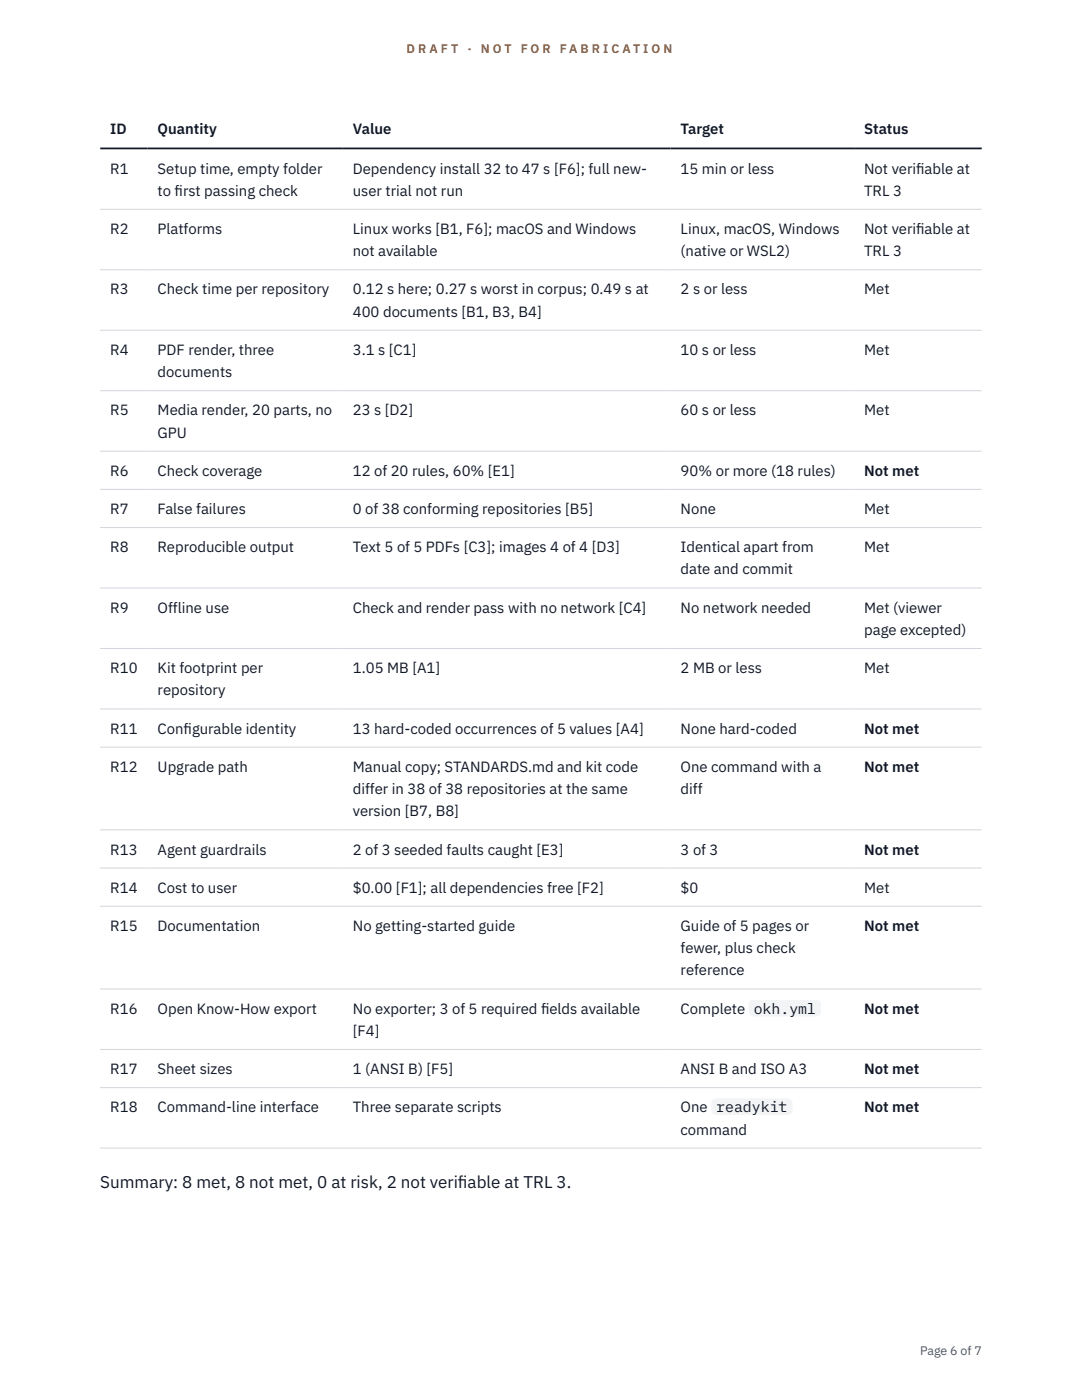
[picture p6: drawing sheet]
<svg xmlns="http://www.w3.org/2000/svg" width="216mm" height="279mm" viewBox="0 0 216 279" stroke-linecap="round" stroke-linejoin="round" font-family="sans-serif">
<defs><g id="words">
<g font-size="3.4" fill="#111827">
<text x="20" y="237">Summary: 8 met, 8 not met, 0 at risk, 2 not verif</text>
<text x="91.4" y="237">iable at TRL 3.</text>
</g>
<g font-size="3" fill="#111827">
<text x="22" y="26.8">ID</text>
<text x="31.5" y="26.8">Quantity</text>
<text x="70.4" y="26.8">Value</text>
<text x="135.8" y="26.8">Target</text>
<text x="172.4" y="26.8">Status</text>
<text x="22" y="34.6">R1</text>
<text x="31.5" y="34.6">Setup time, empty folder</text>
<text x="70.4" y="34.6">Dependency install 32 to 47 s [F6]; full new-</text>
<text x="135.8" y="34.6">15 min or less</text>
<text x="172.4" y="34.6">Not verif</text>
<text x="182.8" y="34.6">iable at</text>
<text x="31.5" y="39.1">to f</text>
<text x="34.8" y="39.1">irst passing check</text>
<text x="70.4" y="39.1">user trial not run</text>
<text x="172.4" y="39.1">TRL 3</text>
<text x="22" y="46.7">R2</text>
<text x="31.5" y="46.7">Platforms</text>
<text x="70.4" y="46.7">Linux works [B1, F6]; macOS and Windows</text>
<text x="135.8" y="46.7">Linux, macOS, Windows</text>
<text x="172.4" y="46.7">Not verif</text>
<text x="182.8" y="46.7">iable at</text>
<text x="70.4" y="51.1">not available</text>
<text x="135.8" y="51.1">(native or WSL2)</text>
<text x="172.4" y="51.1">TRL 3</text>
<text x="22" y="58.8">R3</text>
<text x="31.5" y="58.8">Check time per repository</text>
<text x="70.4" y="58.8">0.12 s here; 0.27 s worst in corpus; 0.49 s at</text>
<text x="135.8" y="58.8">2 s or less</text>
<text x="172.4" y="58.8">Met</text>
<text x="70.4" y="63.2">400 documents [B1, B3, B4]</text>
<text x="22" y="70.8">R4</text>
<text x="31.5" y="70.8">PDF render, three</text>
<text x="70.4" y="70.8">3.1 s [C1]</text>
<text x="135.8" y="70.8">10 s or less</text>
<text x="172.4" y="70.8">Met</text>
<text x="31.5" y="75.3">documents</text>
<text x="22" y="82.9">R5</text>
<text x="31.5" y="82.9">Media render, 20 parts, no</text>
<text x="70.4" y="82.9">23 s [D2]</text>
<text x="135.8" y="82.9">60 s or less</text>
<text x="172.4" y="82.9">Met</text>
<text x="31.5" y="87.3">GPU</text>
<text x="22" y="95">R6</text>
<text x="31.5" y="95">Check coverage</text>
<text x="70.4" y="95">12 of 20 rules, 60% [E1]</text>
<text x="135.8" y="95">90% or more (18 rules)</text>
<text x="172.4" y="95">Not met</text>
<text x="22" y="102.6">R7</text>
<text x="31.5" y="102.6">False failures</text>
<text x="70.4" y="102.6">0 of 38 conforming repositories [B5]</text>
<text x="135.8" y="102.6">None</text>
<text x="172.4" y="102.6">Met</text>
<text x="22" y="110.2">R8</text>
<text x="31.5" y="110.2">Reproducible output</text>
<text x="70.4" y="110.2">Text 5 of 5 PDFs [C3]; images 4 of 4 [D3]</text>
<text x="135.8" y="110.2">Identical apart from</text>
<text x="172.4" y="110.2">Met</text>
<text x="135.8" y="114.7">date and commit</text>
<text x="22" y="122.3">R9</text>
<text x="31.5" y="122.3">Offline use</text>
<text x="70.4" y="122.3">Check and render pass with no network [C4]</text>
<text x="135.8" y="122.3">No network needed</text>
<text x="172.4" y="122.3">Met (viewer</text>
<text x="172.4" y="126.7">page excepted)</text>
<text x="22" y="134.3">R10</text>
<text x="31.5" y="134.3">Kit footprint per</text>
<text x="70.4" y="134.3">1.05 MB [A1]</text>
<text x="135.8" y="134.3">2 MB or less</text>
<text x="172.4" y="134.3">Met</text>
<text x="31.5" y="138.8">repository</text>
<text x="22" y="146.4">R11</text>
<text x="31.5" y="146.4">Conf</text>
<text x="36.6" y="146.4">igurable identity</text>
<text x="70.4" y="146.4">13 hard-coded occurrences of 5 values [A4]</text>
<text x="135.8" y="146.4">None hard-coded</text>
<text x="172.4" y="146.4">Not met</text>
<text x="22" y="154">R12</text>
<text x="31.5" y="154">Upgrade path</text>
<text x="70.4" y="154">Manual copy; STANDARDS.md and kit code</text>
<text x="135.8" y="154">One command with a</text>
<text x="172.4" y="154">Not met</text>
<text x="70.4" y="158.5">differ in 38 of 38 repositories at the same</text>
<text x="135.8" y="158.5">diff</text>
<text x="70.4" y="162.9">version [B7, B8]</text>
<text x="22" y="170.5">R13</text>
<text x="31.5" y="170.5">Agent guardrails</text>
<text x="70.4" y="170.5">2 of 3 seeded faults caught [E3]</text>
<text x="135.8" y="170.5">3 of 3</text>
<text x="172.4" y="170.5">Not met</text>
<text x="22" y="178.2">R14</text>
<text x="31.5" y="178.2">Cost to user</text>
<text x="70.4" y="178.2">$0.00 [F1]; all dependencies free [F2]</text>
<text x="135.8" y="178.2">$0</text>
<text x="172.4" y="178.2">Met</text>
<text x="22" y="185.8">R15</text>
<text x="31.5" y="185.8">Documentation</text>
<text x="70.4" y="185.8">No getting-started guide</text>
<text x="135.8" y="185.8">Guide of 5 pages or</text>
<text x="172.4" y="185.8">Not met</text>
<text x="135.8" y="190.2">fewer, plus check</text>
<text x="135.8" y="194.7">reference</text>
<text x="22" y="202.3">R16</text>
<text x="31.5" y="202.3">Open Know-How export</text>
<text x="70.4" y="202.3">No exporter; 3 of 5 required f</text>
<text x="108" y="202.3">ields available</text>
<text x="135.8" y="202.3">Complete</text>
<text x="150.4" y="202.3">okh.yml</text>
<text x="172.4" y="202.3">Not met</text>
<text x="70.4" y="206.7">[F4]</text>
<text x="22" y="214.4">R17</text>
<text x="31.5" y="214.4">Sheet sizes</text>
<text x="70.4" y="214.4">1 (ANSI B) [F5]</text>
<text x="135.8" y="214.4">ANSI B and ISO A3</text>
<text x="172.4" y="214.4">Not met</text>
<text x="22" y="222">R18</text>
<text x="31.5" y="222">Command-line interface</text>
<text x="70.4" y="222">Three separate scripts</text>
<text x="135.8" y="222">One</text>
<text x="142.9" y="222">readykit</text>
<text x="172.4" y="222">Not met</text>
<text x="135.8" y="226.4">command</text>
</g>
<g font-size="2.5" fill="#b45309">
<text x="81.1" y="10.5">D R A F T</text>
<text x="93.3" y="10.5">·</text>
<text x="95.9" y="10.5">N O T</text>
<text x="103.9" y="10.5">F O R</text>
<text x="111.7" y="10.5">F A B R I C A T I O N</text>
</g>
<text font-size="2.5" fill="#4b5563" x="183.6" y="270.3">Page 6 of 7</text>
</g></defs>
<g fill="none" stroke="#d1d5db" stroke-width=".2">
<path d="M20 41.8h175.9M20 53.8h175.9M20 65.9h175.9M20 78h175.9M20 90h175.9M20 97.7h175.9M20 105.3h175.9M20 117.4h175.9M20 129.4h175.9M20 141.5h175.9M20 149.1h175.9M20 165.6h175.9"/>
<path d="M20 173.2h175.9M20 180.9h175.9M20 197.4h175.9M20 209.4h175.9M20 217.1h175.9M20 229.1h175.9"/>
</g>
<path d="M20 29.6h175.9" fill="none" stroke="#111827" stroke-width=".35"/>
<g fill="#f3f4f6">
<path d="M149.4 199.5h14.4v3.4h-14.4z"/>
<path d="M141.9 219.2h16.2v3.4h-16.2z"/>
</g>
<use href="#words"/>
</svg>
